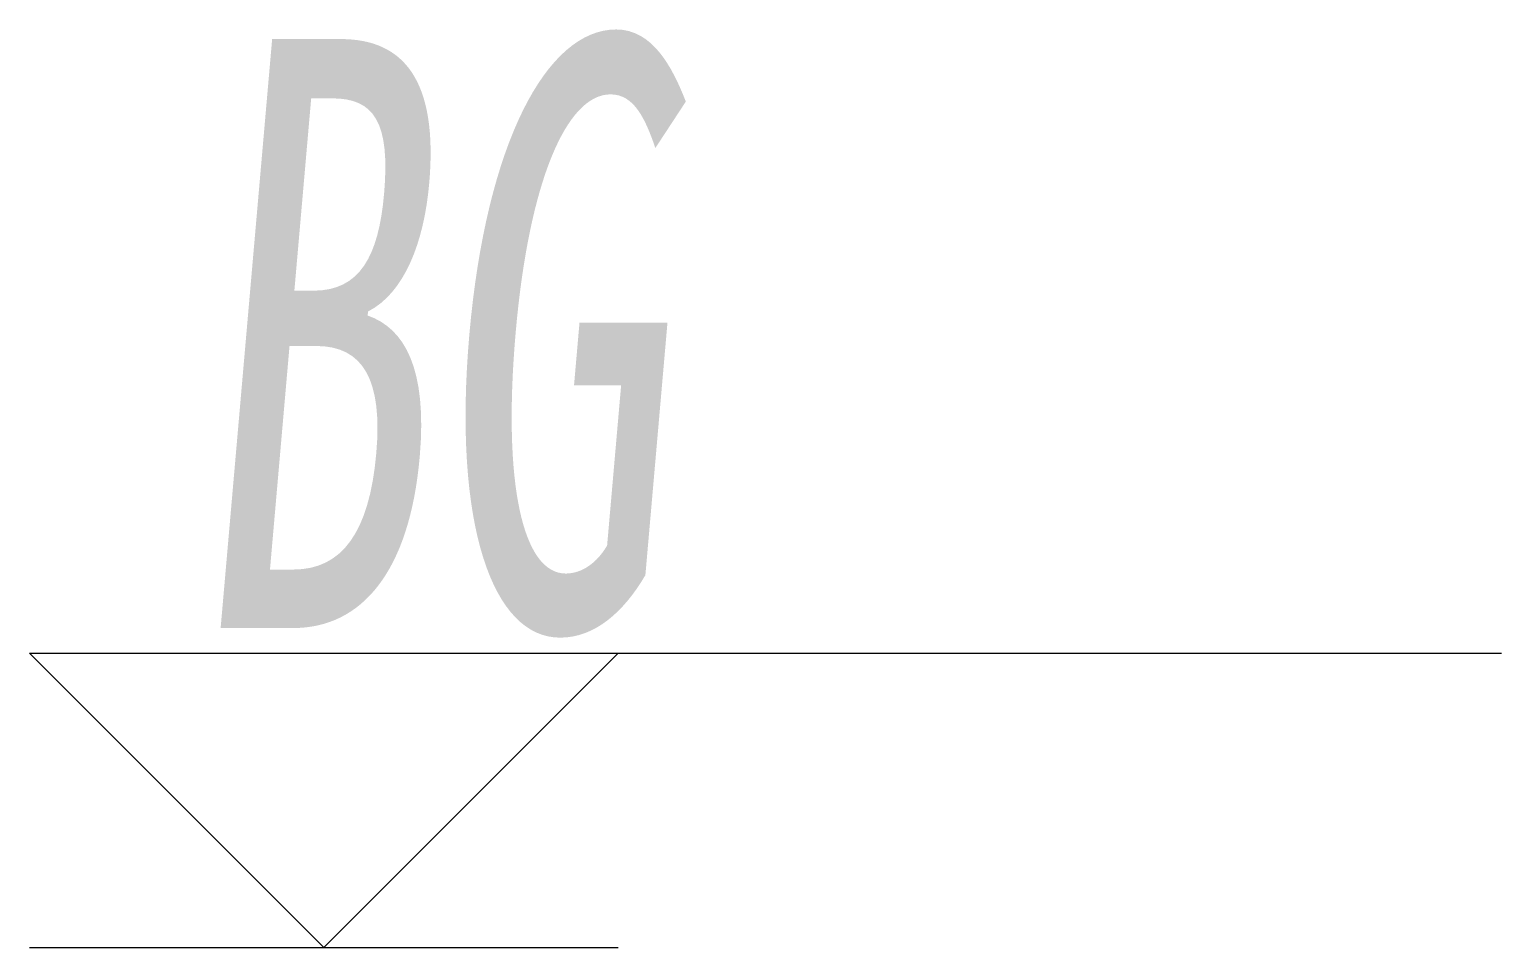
# Model space of a CAD drawing. Extents: x -300 to 1200, y 0 to 935.
import ezdxf

# ---------------------------------------------------------------- set-up
doc = ezdxf.new("R2010")
doc.units = 0
doc.header["$LTSCALE"] = 50
doc.header["$MEASUREMENT"] = 0
doc.layers.get('0').update_dxf_attribs({"linetype": 'CONTINUOUS'})
doc.styles.add('TEXT', font='simfang.ttf', dxfattribs={"width": 0.6, "oblique": 5})

msp = doc.modelspace()

# ---------------------------------------------------------------- linework, layer by layer
for p, q in [((-300, 300), (1200, 300)), ((-300, 300), (0, 0)), ((300, 300), (0, 0)), ((-300, 0), (300, 0))]:
    msp.add_line(p, q)

# ---------------------------------------------------------------- texts
at = {"style": 'TEXT', "oblique": 5, "width": 0.6}
msp.add_attdef('BG', (-142.9, 325.5), '', height=600, dxfattribs=at)

doc.saveas('drawing.dxf')
